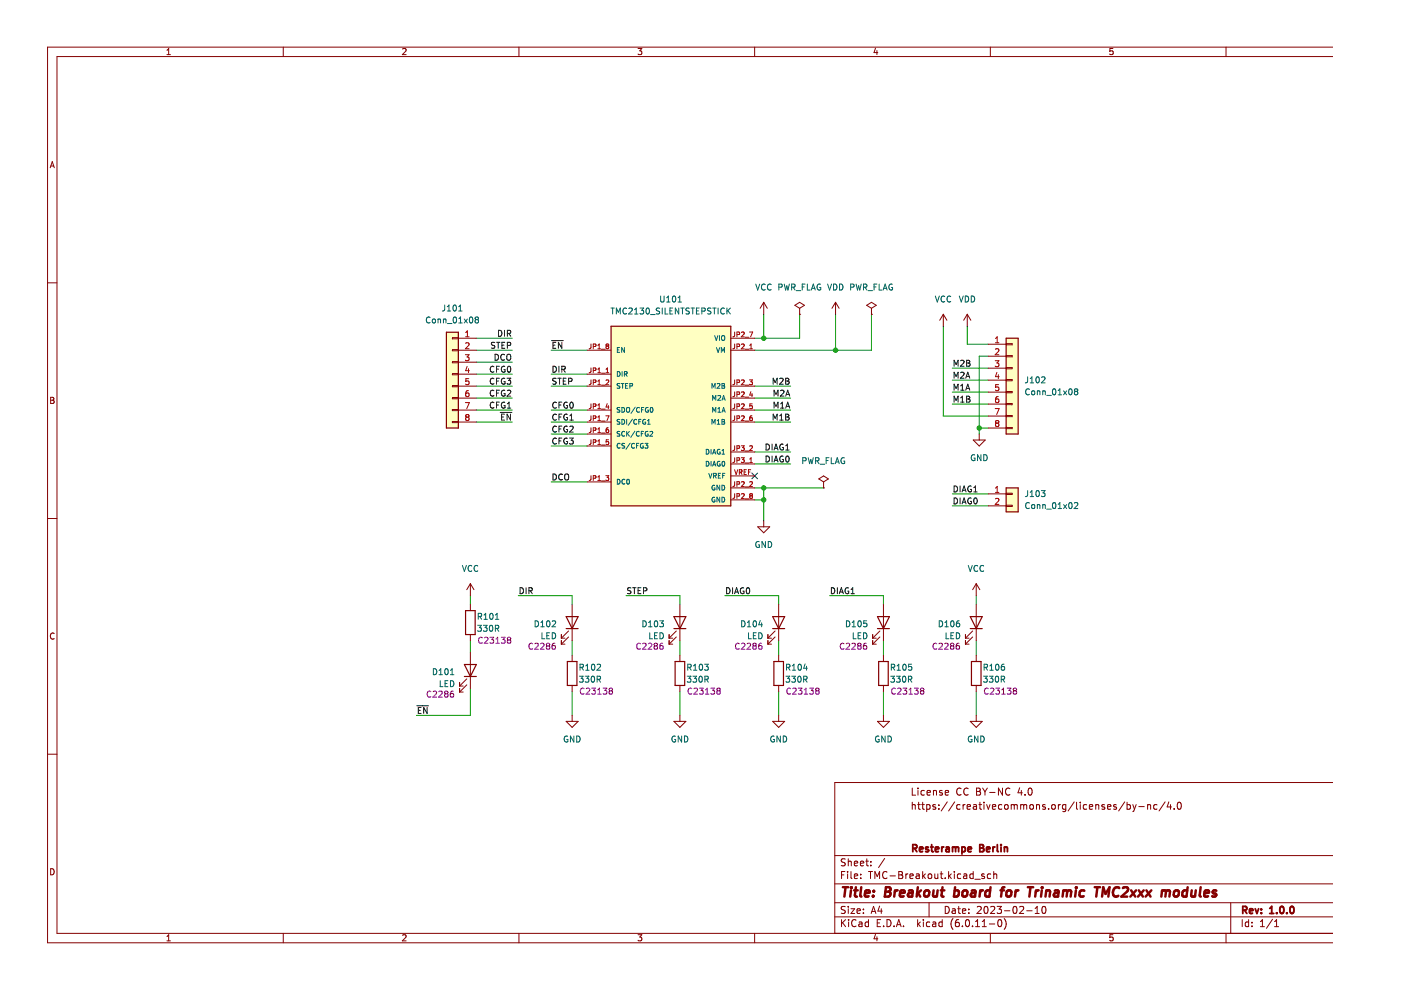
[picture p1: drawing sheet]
<svg xmlns="http://www.w3.org/2000/svg" width="297mm" height="210mm" viewBox="0 0 297 210" stroke-linecap="round" stroke-linejoin="round" font-family="sans-serif">
<path d="M.1 0h297v209.9h-297z" fill-rule="evenodd" fill="#fff" stroke="#fff" stroke-width=".21"/>
<g fill="none" stroke="#840000" stroke-width=".21">
<path d="M35.4 11.6h.7M35.4 10.7l.4-.4v1.3M60.1 10v2M85.4 10.4l.5-.1 .2 .4-.8 .9h.8M110 10v2M135.3 10.3h.8l-.5 .5 .4 .1v.6l-.2 .1-.5-.1M160 10v2M185.6 10.2l-.3 .9h.8M185.9 10.7v.9M210 10v2M236 10.3h-.7v.6l.6-.1 .1 .7-.2 .1-.5-.1M259.9 10v2"/>
<path d="M282.7 12h-270.6v185.9h270.6M282.7 10h-272.6v189.9h272.6M10.6 35.6l.5-1.3 .4 1.3M10.8 35.2h.6M10.1 60h2M95.9 71.6h1.3v.2h-1.3zM95.9 74.1h1.3v.3h-1.3zM95.9 76.7h1.3v.2h-1.3zM95.9 79.2h1.3v.3h-1.3zM97.2 79.3h3.8M97.2 74.3h3.8M97.2 71.7h3.8"/>
<path d="M97.2 76.8h3.8M124.5 79.3h5.1M124.5 74.3h5.1M154.9 74.3h5.1M154.9 71.7h5.1M161.9 64.1l-.7 1.3M161.9 64.1v2.5M161.9 64.1l.8 1.3M168.5 64.7l1-.6 1.1 .6-1.1 .7zM169.5 66.6h.1M169.5 65.4v1.2M177.2 64.1l-.8 1.3"/>
<path d="M177.2 64.1v2.5M177.2 64.1l.7 1.3M183.8 64.7l1-.6 1 .6-1 .7zM184.8 66.6h.1M184.8 65.4v1.2M200 66.6l-.8 1.3M200 66.6v2.6M200 66.6l.8 1.3M205.1 66.6v2.6M205.1 66.6l-.8 1.3M205.1 66.6l.7 1.3M209.5 73h3.8"/>
<path d="M209.5 75.5h3.8M209.5 78.1h3.8M213.3 72.9h1.3v.2h-1.3zM213.3 75.4h1.3v.2h-1.3zM213.3 77.9h1.3v.3h-1.3zM10.7 84.2h.5l.2 .3-.2 .4 .2 .1 .1 .3-.3 .2h-.5zM10.7 84.9h.5M95.9 81.7h1.3v.3h-1.3zM95.9 84.3h1.3v.2h-1.3zM95.9 86.8h1.3v.3h-1.3zM95.9 89.4h1.3v.2h-1.3zM97.2 81.9h3.8"/>
<path d="M97.2 86.9h3.8M97.2 89.5h3.8M97.2 84.4h3.8M124.5 81.9h5.1M124.5 86.9h5.1M124.5 94.6h5.1M124.5 92h5.1M124.5 89.5h5.1M154.9 81.9h5.1M154.9 86.9h5.1M154.9 89.5h5.1M154.9 84.4h5.1"/>
<path d="M154.9 98.4h5.1M154.9 95.8h5.1M206.3 93.3h2.6l-1.3 1.3zM207.6 92v1.3M209.5 80.6h3.8M209.5 83.1h3.8M209.5 85.7h3.8M209.5 88.2h3.8M209.5 90.8h3.8M213.3 85.5h1.3v.3h-1.3zM213.3 80.5h1.3v.2h-1.3zM213.3 83h1.3v.3h-1.3z"/>
<path d="M213.3 88.1h1.3v.2h-1.3zM213.3 90.6h1.3v.3h-1.3zM10.1 109.9h2M124.5 102.2h5.1M154.9 103.4h5.1M154.9 106h5.1M154.9 100.9h5.1M160.7 111.7h2.5l-1.3 1.3zM161.9 110.4v1.3M173.6 101.5l1-.6 1 .6-1 .7zM174.6 103.4h.1M174.6 102.2v1.2"/>
<path d="M209.5 104.7h3.8M209.5 107.3h3.8M213.3 104.6h1.3v.2h-1.3zM213.3 107.1h1.3v.3h-1.3zM11.5 134.3a.58 .58 0 0 0-.8 .6 .58 .58 0 0 0 .8 .5M99.7 123.8v2.5M99.7 128.2v1.3M99.7 134.5v1.3M99.7 138.4v7.6M99.7 123.8l-.7 1.2M99.7 123.8l.8 1.2M119 136.6h.8"/>
<path d="M119 135.3h.8M119 134.5v.8M119 135.8v.8M120.5 135.1l-1.5 1.5M120.5 133.8l-1.5 1.5M121.3 128.2v7.6M121.3 139v1.3M141.9 136.6h.7M141.9 135.3h.7M141.9 134.5v.8M141.9 135.8v.8M143.4 135.1l-1.5 1.5"/>
<path d="M143.4 133.8l-1.5 1.5M144.2 128.2v7.6M144.2 139v1.3M162.8 134.5v.8M162.8 135.8v.8M162.8 136.6h.8M162.8 135.3h.8M164.3 135.1l-1.5 1.5M164.3 133.8l-1.5 1.5M165.1 128.2v7.6M165.1 139v1.3M185 136.6h.8"/>
<path d="M185 135.3h.8M185 134.5v.8M185 135.8v.8M186.5 135.1l-1.5 1.5M186.5 133.8l-1.5 1.5M187.3 128.2v7.6M187.3 139v1.3M204.7 134.5v.8M204.7 135.8v.8M204.7 136.6h.8M204.7 135.3h.8M206.2 135.1l-1.5 1.5"/>
<path d="M206.2 133.8l-1.5 1.5M207 123.8v2.5M207 128.2v7.6M207 139v1.3M207 123.8l-.8 1.2M207 123.8l.7 1.2M10.1 159.9h2M97.4 144.7v.8M97.4 146v.7M97.4 146.7h.8M97.4 145.5h.8M99 145.2l-1.6 1.5"/>
<path d="M99 143.9l-1.6 1.6M120 152.9h2.6l-1.3 1.3zM121.3 145.3v1.3M121.3 151.7v1.2M142.9 152.9h2.5l-1.2 1.3zM144.2 145.3v1.3M144.2 151.7v1.2M163.8 152.9h2.6l-1.3 1.3zM165.1 145.3v1.3M165.1 151.7v1.2M186 152.9h2.6l-1.3 1.3zM187.3 145.3v1.3"/>
<path d="M187.3 151.7v1.2M205.7 152.9h2.6l-1.3 1.3zM207 145.3v1.3M207 151.7v1.2M193.4 167.1v1.5h.7M193.4 170.1v1.5M193.4 170.7l.2-.1 .4 .1 .1 .9M194.6 170.6h.5M194.6 167.1v.1M194.6 167.6v1M194.8 170.1v1.3l.3 .2M195.4 170.6h.6"/>
<path d="M195.6 170.1v1.3l.4 .2M196 167.7l-.4-.1-.3 .3 .1 .6h.6M196.5 170.7l.4-.1 .3 .3-.1 .6h-.6M196.5 170.6v1.5M196.6 168.1l.7-.2-.1-.2-.4-.1-.2 .2v.7h.6M197.9 167.7l.2-.1 .4 .1 .1 .9M197.9 167.6v1M198.3 170.7l-.3-.1-.2 .2v.2l.5 .2v.3h-.5M199.1 171.4v.2M199.1 170.7v.1M199.8 167.7l-.4-.1-.2 .2 .1 .2 .5 .2v.3h-.6M200.4 168.1l.7-.2v-.2l-.5-.1-.2 .2 .1 .7h.6"/>
<path d="M200.8 170l-1.2 1.9M202.4 170l-1.3 1.9M203.6 170.7l-.5-.1-.3 .3 .2 .6h.6M203.8 167.2a.71 .71 0 0 0-1 .5 .71 .71 0 0 0 .7 .9l.3-.2M204.2 170.6v1M204.6 170.6l-.4 .3M205.1 171.1l.7-.2-.1-.2-.4-.1-.2 .2v.7h.6M205.3 167.2a.71 .71 0 0 0-1 .5 .71 .71 0 0 0 .7 .9l.3-.2M206.4 170.7h.6v.9M207 170.9l-.5 .1-.2 .2 .2 .4 .5-.1M207 167.1h.5l.3 .3-.3 .4 .3 .1 .1 .4-.3 .3h-.6zM207 167.8h.5"/>
<path d="M207.5 170.6h.6M207.8 170.1v1.3l.3 .2M208.3 167.1l.5 .8M208.6 170.1v.1M208.6 170.6v1M208.8 167.9v.7M209.2 170.6l.3 1 .4-1M209.3 167.1l-.5 .8M209.8 168h1.2M210.4 171.1l.7-.2-.1-.2-.4-.1-.2 .2 .1 .7h.5M212.4 170.7l-.4-.1-.3 .3 .1 .6h.6M212.5 167.1v1.5l-.8-1.5v1.5"/>
<path d="M213 170.7l.3-.1 .4 .1 .1 .6-.2 .2-.3 .1-.3-.2zM214.1 167.2a.71 .71 0 0 0-1 .5 .71 .71 0 0 0 .7 .9l.3-.2M214.4 170.7l.4-.1 .2 .2M214.4 170.6v1M215 170.8l.3-.2 .3 .1 .1 .9M215 170.8v.8M216.2 167l-.4 1.1h1M216.4 170.7l.4-.1 .2 .2M216.4 170.6v1M216.5 167.6v1M217 170.8v.8M217 170.8l.3-.2 .3 .1 .1 .9"/>
<path d="M217.3 168.4v.2M218.1 167.2l.2-.1a.8 .8 0 0 1 .5 .7 .8 .8 0 0 1-.5 .8l-.3-.6zM218.4 170.7l.2-.1 .4 .1 .1 .6-.1 .2-.4 .1-.2-.2zM219.8 170.7l.2-.1 .3 .1 .1 .9M219.8 170.6v1M221.6 170.7l-.3-.1-.3 .2 .1 .2 .5 .2v.3h-.6M222.3 171.4v.2M223 170.7l.3-.1 .4 .1 .1 .6-.2 .2-.3 .1-.3-.2zM224.4 170.6v1M224.8 170.6l-.4 .3M226 170.6v1.2l-.3 .3-.4-.1M226 170.7l-.5-.1-.2 .3 .1 .6h.6"/>
<path d="M227.8 170l-1.3 1.9M228.3 170.1v1.3l.2 .2M229 170.1v.1M229 170.6v1M230.4 170.7l-.4-.1-.3 .3 .1 .6h.6M231 171.1l.7-.2-.1-.2-.4-.1-.2 .2v.7h.6M232.3 170.7l.2-.1 .4 .1 .1 .9M232.3 170.6v1M234.2 170.7l-.4-.1-.2 .2 .1 .2 .5 .2v.3h-.6M234.8 171.1l.7-.2v-.2l-.5-.1-.2 .2 .1 .7h.6M236.7 170.7l-.4-.1-.2 .2 .1 .2 .5 .2v.3h-.6M238.5 170l-1.3 1.9"/>
<path d="M239 170.7l.4-.1 .3 .3-.2 .6h-.5M239 170.1v1.5M240.2 170.6l.3 1M240.5 171.6l-.3 .5M240.9 170.6l-.4 1M241.5 171h1.1M243.3 170.7l.2-.1 .4 .1 .1 .9M243.3 170.6v1M245.3 170.7l-.4-.1-.3 .3 .1 .6h.6M247 170l-1.3 1.9M247.8 170l-.3 1.1h.9M248.2 170.6v1"/>
<path d="M249 171.4v.2M249.7 170.2l.3-.1a.8 .8 0 0 1 .5 .7 .8 .8 0 0 1-.5 .8l-.4-.6zM282.7 165.9h-105.7v32M10.7 184.2a.66 .66 0 0 1 .8 .6 .66 .66 0 0 1-.8 .7zM35.4 198.6l.4-.4v1.3M35.4 199.5h.7M60.1 197.9v2M85.4 198.3l.5-.1 .2 .4-.8 .9h.8M110 197.9v2M135.3 198.2h.8l-.5 .5 .4 .1v.6l-.2 .1-.5-.1M160 197.9v2M177 194.4h105.7"/>
<path d="M177 191.4h105.7M177 187.4h105.7M177 181.4h105.7M178.4 195v1.5M178.4 185.5h.5M178.6 195.6l.7 .9M179.1 184.8h-.7v1.5M179.2 192.2h-.6l-.2 .1v.4l.7 .3 .1 .4-.3 .3-.5-.1M179.2 182.2l-.6-.1-.2 .1v.5l.7 .2 .1 .4-.3 .3-.5-.1M179.3 195l-.9 .8M179.7 184.8v.1M179.7 185.3v1"/>
<path d="M179.9 182.1v1.5M179.9 192.2v.1M179.9 192.7v1M179.9 182.7l.2-.1 .3 .1 .1 .9M179.9 195v.1M179.9 195.5v1M180.4 192.7h.8l-.8 1h.8M180.4 184.8v1.3l.2 .2M181.1 185.8l.7-.2v-.2l-.5-.1-.2 .2 .1 .7h.6M181.1 183.1l.7-.2v-.2l-.5-.1-.2 .2 .1 .7h.6M181.5 195.1a.71 .71 0 0 0-1 .5 .71 .71 0 0 0 .7 .9l.3-.2M181.7 193.2l.7-.2-.1-.3h-.4l-.2 .2 .1 .7h.5"/>
<path d="M182.1 195.5h.6l.1 1M182.4 183.1l.7-.2v-.2l-.5-.1-.2 .2 .1 .7h.6M182.5 186.1v.2M182.5 185.4v.1M182.8 195.8l-.5 .1-.2 .2 .2 .4 .5-.1M183.1 192.7v.2M183.1 193.5v.2M183.6 182.6h.5M183.8 182.1v1.3l.3 .2M184.1 195.5h-.4l-.3 .3 .2 .6h.5M184.1 195v1.5M184.1 184.8h.9"/>
<path d="M184.6 184.8v1.5M184.6 183.4v.2M184.6 182.7v.1M184.7 193.7l.5-1.5 .5 1.5M184.8 193.2h.8M185.5 186.3v-1.5l.5 1.1 .5-1.1v1.5M185.6 198.1l-.3 .9h.8M185.9 198.6v.9M186 195.7h.5M186.5 192.1l-.4 1.1h1M186.7 195h-.7v1.5h.7M186.8 192.7v1"/>
<path d="M187.3 196.3v.2M187.6 182l-1.3 1.9M188.1 195a.76 .76 0 0 1 .8 .7 .76 .76 0 0 1-.8 .8zM188.1 184.9a.71 .71 0 0 0-1 .5 .71 .71 0 0 0 .7 .9l.3-.2M188.7 185.7h1.1M189.6 196.3v.2M190.1 196.5l.5-1.5 .5 1.5M190.2 196h.7M190.6 184.8h.5l.2 .3-.2 .4 .2 .1 .1 .4-.3 .3h-.5zM190.6 185.5h.5M191.6 196.3v.2M192.1 185.3v1"/>
<path d="M192.5 185.3l-.4 .3M192.9 185.8l.7-.2v-.2l-.5-.1-.2 .2 .1 .7h.6M194.3 185.4h.5l.1 .9M194.6 195v1.5M194.7 195.9l.4 .6M194.9 185.6l-.5 .1-.2 .2 .2 .4 .5-.1M195.1 195.5l-.5 .5M195.6 184.8v1.5M195.8 195v.1M195.8 195.5v1M195.8 185.7l.4 .6M196.2 185.3l-.6 .6"/>
<path d="M196.8 185.4l.3-.1 .4 .1 .1 .6-.2 .2-.3 .1-.3-.2zM197 191.4v3M197.1 195.5h-.4l-.3 .3 .2 .6h.5M197.8 195.5h.5l.1 1M198.2 185.3l.1 .9 .3 .1 .2-.2M198.4 195.8l-.5 .1-.2 .2 .2 .4 .5-.1M198.8 185.3v1M199.3 185.3h.6M199.6 184.8v1.3l.3 .2M199.8 195.5h-.5l-.2 .3 .1 .6h.6M199.8 195v1.5M200.4 186.1v.2"/>
<path d="M200.4 192.2a.76 .76 0 0 1 .9 .7 .76 .76 0 0 1-.9 .8zM201.1 184.8v1.5M201.3 185.7l.4 .6M201.7 185.3l-.6 .6M201.9 192.7h.6l.1 1M202.1 194.8a1.72 1.72 0 0 0 0 2.2M202.3 184.8v.1M202.3 185.3v1M202.6 193l-.5 .1-.3 .2 .3 .4 .5-.1M203.1 192.7h.5M203.3 192.2v1.3l.3 .2M203.3 195h-.5a1.01 1.01 0 0 0 0 1.5l.5-.2 .1-.5-.3-.3-.4 .1-.1 .2"/>
<path d="M203.7 185.4l-.4-.1-.3 .3 .1 .6h.6M204.1 193.2l.7-.2-.1-.3h-.4l-.2 .2v.7h.6M204.1 196.3v.2M204.3 185.4h.6l.1 .9M204.8 195.1l.3-.1a.8 .8 0 0 1 .5 .7 .8 .8 0 0 1-.5 .8l-.4-.6zM205 185.6l-.5 .1-.2 .2 .2 .4 .5-.1M205.4 193.5v.2M205.4 192.7v.2M206.2 196.3v.2M206.3 185.4l-.4-.1-.3 .3 .2 .6h.5M206.3 184.8v1.5M206.7 186.4h1.1"/>
<path d="M206.8 196.5h.9M206.8 195.4l.5-.4v1.5M207.2 192.3l.6-.1 .2 .4-.9 1.1h.9M208.3 196.5h.8M208.3 195.4l.4-.4v1.5M208.7 185.4l-.4-.1-.2 .2 .1 .2 .5 .2v.3h-.6M208.8 192.3l.2-.1a.8 .8 0 0 1 .5 .7 .8 .8 0 0 1-.5 .8l-.4-.6zM209.8 195.9h1.1M210 197.9v2M210 192.3l.6-.1 .3 .4-.9 1.1h.9M210 185.4l-.4-.1-.3 .3 .2 .6h.5M210.7 185.4l.2-.1 .4 .1v.9"/>
<path d="M210.7 184.8v1.5M211.4 192.2h.9l-.5 .5 .5 .2v.6l-.3 .2-.6-.2M211.7 195.1l.2-.1a.8 .8 0 0 1 .5 .7 .8 .8 0 0 1-.5 .8l-.4-.6zM212.9 194.8a1.72 1.72 0 0 1 0 2.2M213 193.1h1.1M214.9 192.3l.2-.1a.8 .8 0 0 1 .5 .7 .8 .8 0 0 1-.5 .8l-.3-.6zM216.2 192.3l.6-.1 .2 .4-.9 1.1h.9M217.7 193.1h1.1M219.5 193.7h.8M219.5 192.6l.4-.4v1.5M221 192.3l.3-.1a.8 .8 0 0 1 .5 .7 .8 .8 0 0 1-.5 .8l-.4-.6zM236 198.2h-.7v.6l.6-.1 .1 .7-.2 .1-.5-.1"/>
<path d="M259.9 197.9v2M260.9 191.4v6.5M263.4 195v1.5M264.7 195.5h-.4l-.3 .3 .2 .6h.5M264.7 195v1.5M265.4 196.3v.2M265.4 195.5v.2M267.2 196.5h.9M267.2 195.4l.5-.4v1.5M269.8 194.9l-1.3 1.9M270.2 196.5h.9M270.2 195.4l.5-.4v1.5"/>
</g>
<g fill="none" stroke="#840000" stroke-width=".39">
<path d="M193.5 179.9l.7-.1 .2-.2-.1-.4-.8-.1v1.5M193.9 179.9l.5 .7M196.8 179.7l-.3-.1-.3 .2 .1 .2 .5 .2v.3h-.6M197.3 179.6h.6M197.5 179.1v1.3l.4 .2M199.7 179.6v1M200.1 179.6l-.4 .3M200.6 179.7h.6v.9M201.2 179.9l-.5 .1-.2 .2 .2 .4 .5-.1M202 179.7l.4-.1 .2 .2M202 179.6v1M202.6 179.8l.2-.2 .4 .1v.9"/>
<path d="M202.6 179.8v.8M204 179.7l.4-.1 .3 .3-.2 .6h-.5M204 179.6v1.5M207.7 179.1h.5l.3 .3-.3 .4 .3 .1 .1 .4-.3 .3h-.6zM207.7 179.8h.5M210.5 179.6v1M211 179.6l-.5 .3M211.5 179.1v1.3l.2 .2M212.2 179.1v.1M212.2 179.6v1M213 179.7l.2-.1 .3 .1 .1 .9M213 179.6v1"/>
<path d="M195 180.1l.7-.2-.1-.2-.4-.1-.2 .2v.7h.6M198.3 180.1l.7-.2v-.2l-.5-.1-.2 .2 .1 .7h.6M205.2 180.1l.8-.2-.1-.2-.4-.1-.3 .2 .1 .7h.6M209.2 180.1l.7-.2-.1-.2-.4-.1-.2 .2v.7h.6M263.5 193l.7-.1 .2-.2-.1-.4-.8-.1v1.5M263.9 193l.5 .7M264.9 193.2l.7-.2v-.3h-.5l-.2 .2 .1 .7h.6M266.1 192.7l.4 1 .3-1M267.4 193.5v.2M267.4 192.7v.2M269.2 193.7h.9M269.2 192.6l.4-.4v1.5"/>
<path d="M270.7 193.5v.2M271.5 192.3l.2-.1a.8 .8 0 0 1 .5 .7 .8 .8 0 0 1-.5 .8l-.4-.6zM272.8 193.5v.2M273.6 192.3l.2-.1a.8 .8 0 0 1 .6 .7 .8 .8 0 0 1-.6 .8l-.3-.6z"/>
</g>
<g fill="none" stroke="#840000" stroke-width=".52">
<path d="M178.7 188.1h1.1M179.3 188.1l-.3 2M180.4 188.8l-.1 1.3M180.5 188.1v.2M181.1 188.8h.8M181.5 188.1l-.3 1.7 .1 .2 .4 .1M182.6 188.1l-.2 1.7 .2 .3M183.4 189.4l1-.2-.1-.3-.5-.1-.4 .3v.9h.8M185.1 189.9v.2M185.3 188.9l-.1 .2M187.7 189.1h.7M187.8 188.1h.7l.3 .2v.4l-.4 .4 .3 .1a.58 .58 0 0 1-.3 .9h-.8z"/>
<path d="M189.8 188.8l-.2 1.3M190.3 188.8l-.4 .1-.2 .3M190.8 189.4l1-.2-.1-.3-.5-.1-.3 .3-.1 .9h.8M192.7 188.9h.8l-.1 1.2M193.5 189.2l-.7 .1a.4 .4 0 0 0-.3 .4 .4 .4 0 0 0 .2 .4l.7-.1M194.6 188.1l-.3 2M194.6 189.3l.5 .8M195.3 188.8l-.9 .7M196.1 189l.1-.1a.5 .5 0 0 1 .8 .3v.5l-.3 .3a.5 .5 0 0 1-.8-.3zM197.9 188.8v1.2l.4 .1 .4-.2M198.8 188.8l-.2 1.3M199.5 188.8h.7"/>
<path d="M199.8 188.1l-.2 1.7 .1 .2 .4 .1M202.4 188.9h.8l.1 .3-.1 .5a.66 .66 0 0 1-.9 .3M202.5 188.1l-.3 2M204.2 189l.1-.1a.5 .5 0 0 1 .8 .3v.5l-.3 .3a.5 .5 0 0 1-.8-.3zM206 188.9h.8l-.1 1.2M206.8 189.2l-.6 .1a.4 .4 0 0 0-.4 .4 .4 .4 0 0 0 .3 .4l.6-.1M207.8 188.8l-.1 1.3M208.4 188.8l-.4 .1-.2 .3M209.9 188.9a.66 .66 0 0 0-1 .3v.5l.1 .3h.8M210 188.1l-.2 2M212.1 188.8h.8M213 188.1l-.4 .1-.1 .2-.3 1.7"/>
<path d="M213.5 189l.1-.1a.5 .5 0 0 1 .9 .3l-.1 .5-.2 .3a.5 .5 0 0 1-.9-.3zM215.4 188.8l-.2 1.3M215.9 188.8l-.4 .1-.2 .3M217.9 188.1h1.2M218.5 188.1l-.3 2M219.6 188.8l-.1 1.3M220.2 188.8l-.4 .1-.2 .3M220.9 188.8l-.2 1.3M221 188.1l-.1 .2M221.8 189l.3-.2 .5 .1-.1 1.2M221.8 188.8l-.1 1.3M223.6 188.9h.8l-.1 1.2"/>
<path d="M224.4 189.2l-.6 .1a.4 .4 0 0 0-.4 .4 .4 .4 0 0 0 .3 .4l.6-.1M225.4 189l.6-.2 .3 .3M225.4 188.8l-.1 1.3M226.3 189.1a.5 .5 0 0 1 .8-.2l-.1 1.2M226.3 189.1l-.2 1M228.1 188.8l-.2 1.3M228.2 188.1v.2M229.9 188.9a.66 .66 0 0 0-1 .3v.5l.1 .3h.8M232.1 188.1h1.1M232.7 188.1l-.3 2M233.7 190.1l.2-2 .5 1.4 .8-1.4-.2 2M237.3 188.3a.88 .88 0 0 0-1 0 .88 .88 0 0 0-.3 .9 .69 .69 0 0 0 .3 .8 .69 .69 0 0 0 .8-.1"/>
<path d="M238.1 188.3l.3-.2h.5l.2 .2 .1 .4-.2 .3-1.2 1.1h1.2M239.8 188.8l.9 1.3M240.9 188.8l-1.2 1.3M241.4 188.8l.9 1.3M242.5 188.8l-1.2 1.3M243.1 188.8l.8 1.3M244.1 188.8l-1.2 1.3M246.4 189l.6-.2 .2 .3M246.4 188.8l-.2 1.3M247.2 189.1a.5 .5 0 0 1 .8-.2l-.1 1.2M247.2 189.1l-.1 1M249 189l.1-.1a.5 .5 0 0 1 .9 .3l-.1 .5-.2 .3a.5 .5 0 0 1-.9-.3z"/>
<path d="M251.7 188.9a.66 .66 0 0 0-1 .3l-.1 .5 .2 .3h.8M251.8 188.1l-.2 2M252.7 188.8l-.1 1.2 .5 .1 .3-.2M253.5 188.8l-.1 1.3M254.6 188.1l-.3 1.7 .3 .3M255.3 189.4l1-.2v-.3l-.6-.1-.3 .3v.9h.7M257.9 188.9a.49 .49 0 0 0-.8 .3l.1 .1 .4 .1 .3 .3-.3 .4-.6-.1"/>
</g>
<g fill="#ffffc2" stroke="#ffffc2" stroke-width=".25">
<path d="M213.3 103.4h2.6v5.1h-2.6z" fill-rule="evenodd"/>
<path d="M213.3 71.7h2.6v20.3h-2.6z" fill-rule="evenodd"/>
<path d="M129.6 69.2h25.3v38.1h-25.3z" fill-rule="evenodd"/>
<path d="M94.6 70.4h2.6v20.4h-2.6z" fill-rule="evenodd"/>
</g>
<path d="M159.4 100.3l1.2 1.2M160.6 100.3l-1.2 1.2" fill="none" stroke="#000084" stroke-width=".21"/>
<g fill="none" stroke="#009600" stroke-width=".21">
<path d="M101 71.7h7.6M101 74.3h7.6M101 76.8h7.6M101 79.3h7.6M116.9 74.3h7.6M116.9 79.3h7.6M161.9 66.6v5.1M169.5 66.6v5.1h-9.5M177.2 66.6v7.7M184.8 66.6v7.7h-24.8M200 69.2v19h9.5M201.9 78.1h7.6"/>
<path d="M205.1 69.2v3.8h4.4M209.5 75.5h-1.9v16.5M101 81.9h7.6M101 84.4h7.6M101 86.9h7.6M101 89.5h7.6M116.9 81.9h7.6M116.9 86.9h7.6M116.9 89.5h7.6M116.9 94.6h7.6M116.9 92h7.6M160 81.9h7.6"/>
<path d="M160 84.4h7.6M160 86.9h7.6M160 89.5h7.6M160 95.8h7.6M160 98.4h7.6M201.9 85.7h7.6M201.9 80.6h7.6M201.9 83.1h7.6M207.6 90.8h1.9M116.9 102.2h7.6M160 106h1.9M160 103.4h14.6"/>
<path d="M161.9 103.4v7M201.9 104.7h7.6M201.9 107.3h7.6M99.7 126.3v1.9M99.7 135.8v2.6M109.9 126.3h11.4v1.9M121.3 135.8v3.2M132.7 126.3h11.5v1.9M144.2 135.8v3.2M153.7 126.3h11.4v1.9M165.1 135.8v3.2M175.9 126.3h11.4v1.9"/>
<path d="M187.3 135.8v3.2M207 126.3v1.9M207 135.8v3.2M99.7 146v5.7h-11.4M121.3 146.6v5.1M144.2 146.6v5.1M165.1 146.6v5.1M187.3 146.6v5.1M207 146.6v5.1"/>
</g>
<g fill="none" stroke="#0f0f0f" stroke-width=".21">
<path d="M104.7 77.8a.56 .56 0 0 0-.8 .5 .56 .56 0 0 0 .8 .5M104.9 72.6l-.7 .1v.4l.6 .2 .1 .3-.2 .2h-.5M105 75.1a.64 .64 0 0 1 .7 .6 .64 .64 0 0 1-.7 .7zM105.3 72.6h.7M105.3 78.3h.4M105.6 72.6v1.2M105.7 70a.64 .64 0 0 1 .7 .7 .64 .64 0 0 1-.7 .6zM105.9 77.7h-.6v1.2M106.4 73.2h.4M107 75.2a.56 .56 0 0 0-.8 .5 .56 .56 0 0 0 .8 .6M107 70v1.3M107 77.7a.58 .58 0 0 0-.7 .6 .58 .58 0 0 0 .8 .5v-.4h-.3"/>
<path d="M107 72.6h-.6v1.2h.6M107.5 75.3l.2-.2a.43 .43 0 0 1 .6 .4v.5a.42 .42 0 0 1-.4 .4 .42 .42 0 0 1-.5-.4zM107.6 70.7l.6-.1v-.4l-.6-.2v1.3M107.6 73.2h.6v-.5l-.6-.1v1.2M107.7 77.8l.2-.1a.68 .68 0 0 1 .4 .6 .68 .68 0 0 1-.4 .6l-.3-.5zM107.9 70.7l.4 .6M116.9 72.2h2.5M117.2 77.7a.64 .64 0 0 1 .8 .6 .64 .64 0 0 1-.8 .6zM117.2 73.2h.5M117.8 72.6h-.6v1.2h.6M118.5 77.7v1.2M119.1 78.3h.6l.1-.5-.7-.1v1.2"/>
<path d="M119.1 72.6v1.2l-.7-1.2v1.2M119.4 78.3l.4 .6M202.3 77.7v-1.3l.4 .9 .4-.9v1.3M203.7 79l.5-.1 .2 .4-.8 .9h.8M203.7 76.5l.5-.1 .2 .3-.8 1h.8M204.9 79.8h.6M204.9 76.4h.5l.2 .2-.2 .4 .2 .1 .1 .3-.3 .3h-.5zM204.9 77h.5M104.7 80.3a.56 .56 0 0 0-.8 .5 .56 .56 0 0 0 .8 .5M104.7 85.4a.56 .56 0 0 0-.8 .5 .56 .56 0 0 0 .8 .5M104.7 82.8a.56 .56 0 0 0-.8 .6 .56 .56 0 0 0 .8 .5M105.3 80.8h.4"/>
<path d="M105.3 83.3h.4M105.3 85.9h.4M105.9 80.2h-.6v1.3M105.9 82.7h-.6v1.3M105.9 85.3h-.6v1.2M106.1 87.4h2.4M106.4 88.4h.4M107 87.8h-.6v1.3h.6M107 80.3a.58 .58 0 0 0-.7 .5 .58 .58 0 0 0 .8 .5v-.4h-.3M107 85.3a.58 .58 0 0 0-.7 .6 .58 .58 0 0 0 .8 .5v-.4h-.3M107 82.8a.58 .58 0 0 0-.7 .6 .58 .58 0 0 0 .8 .5v-.4h-.3M107.5 80.2h.8l-.4 .5 .3 .1v.5l-.2 .2-.5-.2"/>
<path d="M107.6 86.5h.7M107.6 82.8l.4-.1 .3 .4-.8 .9h.8M107.6 85.6l.3-.3v1.2M108.2 87.8v1.3l-.7-1.3v1.3M117.9 80.3h-.7v.4l.6 .2 .1 .3-.2 .3-.5-.1M118 85.4a.56 .56 0 0 0-.8 .5 .56 .56 0 0 0 .8 .5M118 93a.56 .56 0 0 0-.8 .5 .56 .56 0 0 0 .8 .5M118 87.9a.56 .56 0 0 0-.8 .5 .56 .56 0 0 0 .8 .6M118 90.5a.56 .56 0 0 0-.8 .5 .56 .56 0 0 0 .8 .5M118.3 80.2h.7M118.5 88.4h.4M118.5 85.9h.4"/>
<path d="M118.5 90.9h.4M118.5 93.5h.4M118.6 80.2v1.3M119.1 85.3h-.6v1.2M119.1 87.8h-.6v1.3M119.1 90.3h-.6v1.3M119.1 92.9h-.6v1.3M119.4 80.8h.4M120 80.2h-.6v1.3h.6M120.3 85.3a.58 .58 0 0 0-.8 .6 .58 .58 0 0 0 .8 .5v-.4h-.2M120.3 92.9a.58 .58 0 0 0-.8 .6 .58 .58 0 0 0 .8 .5v-.4h-.2M120.3 87.9a.58 .58 0 0 0-.8 .6 .58 .58 0 0 0 .8 .5v-.5h-.2"/>
<path d="M120.3 90.4a.58 .58 0 0 0-.8 .6 .58 .58 0 0 0 .8 .5v-.4h-.2M120.6 80.9l.6-.1v-.5l-.6-.1v1.3M120.7 92.9h.8l-.4 .5 .4 .1v.5l-.2 .2-.6-.2M120.8 89.1h.7M120.8 90.5l.5-.2 .2 .4-.8 .9h.8M120.8 88.2l.4-.4v1.3M120.9 85.4l.2-.1a.68 .68 0 0 1 .5 .6 .68 .68 0 0 1-.5 .6l-.3-.4zM162.4 94.2a.64 .64 0 0 1 .7 .6 .64 .64 0 0 1-.7 .6zM162.4 96.7a.64 .64 0 0 1 .7 .6 .64 .64 0 0 1-.7 .7zM163.7 94.2v1.2M163.7 96.7v1.3M163.9 81.5v-1.3l.5 .9 .4-.9v1.3"/>
<path d="M163.9 89.1v-1.3l.5 .9 .4-.9v1.3M164.1 84v-1.3l.4 .9 .5-.9v1.3M164.1 86.5v-1.2l.4 .9 .5-.9v1.2M164.1 95.4l.4-1.2 .5 1.2M164.1 98l.4-1.3 .5 1.3M164.2 95.1h.6M164.2 97.6h.6M165.3 80.3l.5-.1 .2 .4-.7 .9h.7M165.3 89.1h.7M165.3 88.2l.4-.4v1.3M165.5 86.5h.7M165.5 85.6l.4-.3v1.2"/>
<path d="M165.5 82.8l.5-.1 .2 .4-.8 .9h.8M166 94.2a.58 .58 0 0 0-.7 .6 .58 .58 0 0 0 .8 .5v-.4h-.2M166 96.8a.58 .58 0 0 0-.7 .5 .58 .58 0 0 0 .8 .5v-.4h-.2M166.6 80.2h.4l.3 .2-.3 .4 .3 .1v.3l-.2 .3h-.5zM166.6 87.8h.4l.3 .2-.3 .4 .3 .1v.3l-.2 .3h-.5zM166.6 80.8h.4M166.6 86.5l.4-1.2 .4 1.2M166.6 84l.4-1.3 .4 1.3M166.6 95.4h.7M166.6 94.5l.3-.3v1.2M166.6 88.4h.4M166.7 96.8l.2-.1a.68 .68 0 0 1 .4 .6 .68 .68 0 0 1-.4 .7l-.3-.5z"/>
<path d="M166.7 86.2h.6M166.7 83.6h.6M202.3 80.2v-1.3l.4 .9 .4-.9v1.3M202.3 82.7v-1.2l.4 .9 .4-.9v1.2M202.3 85.3v-1.3l.4 .9 .4-.9v1.3M203.7 82.7h.7M203.7 81.8l.3-.3v1.2M203.7 84.4l.3-.4v1.3M203.7 85.3h.7M204.8 82.7l.4-1.2 .4 1.2M204.8 80.2l.4-1.3 .4 1.3M204.9 82.4h.6"/>
<path d="M204.9 84h.5l.2 .2-.2 .4 .2 .1 .1 .3-.3 .3h-.5zM204.9 84.6h.5M117.2 100.5a.64 .64 0 0 1 .8 .6 .64 .64 0 0 1-.8 .7zM119.2 100.6a.56 .56 0 0 0-.8 .5 .56 .56 0 0 0 .8 .5M119.8 100.7l.2-.2a.43 .43 0 0 1 .6 .4v.4a.42 .42 0 0 1-.5 .5 .42 .42 0 0 1-.4-.5zM202.3 103a.64 .64 0 0 1 .7 .7 .64 .64 0 0 1-.7 .6zM202.3 105.6a.64 .64 0 0 1 .7 .6 .64 .64 0 0 1-.7 .6zM203.6 103v1.3M203.6 105.6v1.2M204 104.3l.4-1.3 .4 1.3M204 106.8l.4-1.2 .4 1.2M204.1 103.9h.6"/>
<path d="M204.1 106.5h.6M205.9 103.1a.58 .58 0 0 0-.7 .6 .58 .58 0 0 0 .8 .5v-.4h-.3M205.9 105.6a.58 .58 0 0 0-.7 .6 .58 .58 0 0 0 .8 .5v-.4h-.3M206.5 104.3h.7M206.5 103.4l.3-.4v1.3M206.6 105.7l.2-.1a.68 .68 0 0 1 .4 .6 .68 .68 0 0 1-.4 .6l-.3-.4zM110.3 124.6a.64 .64 0 0 1 .7 .6 .64 .64 0 0 1-.7 .7zM111.5 124.6v1.3M112.1 125.3l.6-.1 .1-.5-.7-.1v1.3M112.4 125.3l.5 .6M133.8 124.7h-.7v.4l.6 .2 .1 .3-.3 .3-.5-.1M134.1 124.6h.8"/>
<path d="M134.5 124.6v1.3M135.3 125.2h.4M135.9 124.6h-.6v1.3h.6M136.4 125.3l.6-.1 .1-.5-.7-.1v1.3M154.1 124.6a.64 .64 0 0 1 .7 .6 .64 .64 0 0 1-.7 .7zM155.3 124.6v1.3M155.7 125.9l.5-1.3 .4 1.3M155.9 125.5h.6M157.7 124.7a.58 .58 0 0 0-.8 .6 .58 .58 0 0 0 .8 .5v-.5h-.2M158.3 124.7l.2-.1a.68 .68 0 0 1 .5 .6 .68 .68 0 0 1-.5 .7l-.3-.5zM176.3 124.6a.64 .64 0 0 1 .7 .6 .64 .64 0 0 1-.7 .7zM177.5 124.6v1.3"/>
<path d="M178 125.9l.4-1.3 .4 1.3M178.1 125.5h.6M179.9 124.7a.58 .58 0 0 0-.7 .6 .58 .58 0 0 0 .8 .5v-.5h-.3M180.4 125.9h.8M180.4 125l.4-.4v1.3M88.4 149.6h2.5M88.7 150.6h.4M89.3 150h-.6v1.3h.6M90.6 150v1.3l-.8-1.3v1.3"/>
</g>
<g fill="none" stroke="#006464" stroke-width=".21">
<path d="M91.2 67.3a.56 .56 0 0 0-.8 .5 .56 .56 0 0 0 .8 .6M91.8 67.7l.3-.1 .2 .3v.3l-.2 .3-.4-.3zM92.9 67.8l.5-.1v.8M92.9 67.6v.9M94 67.8l.5-.1 .1 .8M94 67.6v.9M94.3 64.7l-.1 1.1-.4 .1M94.8 65.9h.8M94.8 65l.4-.3v1.2M94.9 68.6h.9M96.2 64.8l.1-.1a.68 .68 0 0 1 .5 .6 .68 .68 0 0 1-.5 .6l-.3-.4zM96.2 67.3l.2-.1a.68 .68 0 0 1 .4 .6 .68 .68 0 0 1-.4 .7l-.3-.5z"/>
<path d="M97.2 65.9h.8M97.2 65l.4-.3v1.2M97.3 67.6l.3-.4v1.3M97.3 68.5h.7M98.4 67.6l.7 .9M99.1 67.6l-.7 .9M99.6 67.3l.2-.1a.68 .68 0 0 1 .5 .6 .68 .68 0 0 1-.5 .7l-.3-.5zM101 67.8l-.3-.3 .3-.3h.2l.2 .3-.2 .3M101 67.8l-.3 .2v.2l.3 .3 .3-.1 .1-.2v-.3l-.2-.1M101 67.8h.2M129.5 65.3h.7M129.9 65.3v1.3"/>
<path d="M130.7 66.6v-1.3l.4 .9 .4-.9v1.3M130.9 78.8a.51 .51 0 0 1 .6 .5 .51 .51 0 0 1-.6 .5zM130.9 74.2h.3M131.4 73.7h-.5v1h.5M131.9 78.8v1M132.4 79.3h.5v-.4l-.5-.1v1M132.4 73.7v1l-.6-1v1M132.6 79.3l.4 .5M132.8 65.4a.56 .56 0 0 0-.7 .5 .56 .56 0 0 0 .7 .6M133.3 65.4l.5-.1 .3 .4-.8 .9h.8M134.5 65.7l.4-.4v1.3M134.5 66.6h.8"/>
<path d="M135.7 65.3h.8l-.4 .5 .3 .1v.6l-.2 .1-.5-.1M137.1 65.4l.2-.1a.68 .68 0 0 1 .4 .6 .68 .68 0 0 1-.4 .7l-.3-.5zM137.9 66.7h1M139.9 65.4l-.5-.1-.3 .2 .2 .4 .5 .2v.4h-.7M140.1 62.8v1l.2 .2h.3l.2-.2v-1M140.4 65.3v1.3M141 65.3v1.3h.6M141.3 64h.8M141.3 63.1l.4-.3v1.2M142 65.9h.5M142.6 65.3h-.6v1.3h.6M142.7 62.9l.2-.1a.68 .68 0 0 1 .4 .6 .68 .68 0 0 1-.4 .6l-.4-.4z"/>
<path d="M143.8 64h.7M143.8 63.1l.3-.3v1.2M143.9 65.3v1.3l-.7-1.3v1.3M144.3 65.3h.8M144.7 65.3v1.3M146.1 65.4h-.6v.4l.5 .2 .1 .3-.2 .3-.5-.1M146.5 65.3h.7M146.9 65.3v1.3M147.7 65.9h.4M148.3 65.3h-.6v1.3h.6M148.8 66l.6-.1 .1-.5-.7-.1v1.3M150.7 65.4h-.6v.4l.5 .2 .1 .3-.2 .3-.5-.1"/>
<path d="M151.1 65.3h.7M151.5 65.3v1.3M151.5 71.2l.4 1 .3-1M151.9 73.7l.4 1 .3-1M152.3 65.3v1.3M152.5 71.2v1M152.9 74.7v-1l.4 .7 .3-.7v1M153 71.3l.2-.1 .4 .1 .1 .5-.2 .3-.5-.1zM153.6 65.4a.56 .56 0 0 0-.8 .5 .56 .56 0 0 0 .8 .6M154.1 65.3v1.3M154.3 65.9l.5 .7M154.8 65.3l-.7 .7"/>
<path d="M160.2 60.2l.5 1.3 .4-1.3M162.2 60.4a.56 .56 0 0 0-.8 .5 .56 .56 0 0 0 .8 .5M163.5 60.4a.56 .56 0 0 0-.8 .5 .56 .56 0 0 0 .8 .5M165.1 60.9l.6-.1 .1-.4-.7-.2v1.3M166.3 60.2l.3 1.3 .2-.9 .3 .9 .3-1.3M167.8 60.9l.6-.1 .1-.4-.7-.2v1.3M168.1 60.9l.5 .6M168.8 61.6h1M170.1 60.8h.4M170.7 60.2h-.6v1.3M171.2 60.2v1.3h.6M172 61.5l.4-1.3 .5 1.3"/>
<path d="M172.1 61.1h.6M173.9 60.3a.58 .58 0 0 0-.7 .6 .58 .58 0 0 0 .8 .5v-.4h-.2M175.5 60.2l.4 1.3 .4-1.3M176.7 60.2a.64 .64 0 0 1 .8 .7 .64 .64 0 0 1-.8 .6zM178 60.2a.64 .64 0 0 1 .7 .7 .64 .64 0 0 1-.7 .6zM180.4 60.9l.6-.1v-.4l-.6-.2v1.3M181.5 60.2l.3 1.3 .2-.9 .3 .9 .3-1.3M183.1 60.9l.6-.1v-.4l-.6-.2v1.3M183.4 60.9l.4 .6M184 61.6h1M185.3 60.8h.4M185.9 60.2h-.6v1.3"/>
<path d="M186.4 60.2v1.3h.6M187.2 61.5l.5-1.3 .4 1.3M187.4 61.1h.6M189.2 60.3a.58 .58 0 0 0-.8 .6 .58 .58 0 0 0 .8 .5v-.4h-.2M198.3 62.8l.4 1.2 .5-1.2M200.3 62.9a.56 .56 0 0 0-.8 .5 .56 .56 0 0 0 .8 .5M201.6 62.9a.56 .56 0 0 0-.8 .5 .56 .56 0 0 0 .8 .5M203.4 62.8l.4 1.2 .4-1.2M204.7 62.8a.64 .64 0 0 1 .7 .6 .64 .64 0 0 1-.7 .6zM205.9 62.8a.64 .64 0 0 1 .8 .6 .64 .64 0 0 1-.8 .6zM217.9 79.9l-.1 1.1-.4 .2M219.8 80l.1-.1a.68 .68 0 0 1 .5 .6 .68 .68 0 0 1-.5 .7 .84 .84 0 0 1-.1-1.2z"/>
<path d="M131.3 92l.1 .1M131.4 92.1l-.1 .3h-.5M131.4 81.4h-.5a.42 .42 0 0 0 .5 .5l-.1 .4h-.5M131.4 86.4l-.5 .1a.42 .42 0 0 0 .5 .5l-.1 .4h-.5M131.4 89h-.5a.42 .42 0 0 0 .5 .6l-.1 .3h-.5M131.4 91.5h-.4l-.2 .2 .1 .2 .4 .1M131.5 94.1a.45 .45 0 0 0-.7 .4 .45 .45 0 0 0 .7 .4M131.7 81.3h.6M131.9 86.4a.51 .51 0 0 1 .5 .5 .51 .51 0 0 1-.5 .5zM131.9 88.9a.51 .51 0 0 1 .5 .5 .51 .51 0 0 1-.5 .5zM132 81.3v1M132.4 94.1h-.5a.42 .42 0 0 0 .5 .5l-.1 .4h-.4"/>
<path d="M132.4 91.6a.45 .45 0 0 0-.6 .4 .45 .45 0 0 0 .6 .4M132.6 81.8h.4M132.9 86.5l.2-.1 .4 .1v.6l-.1 .3-.5-.1zM132.9 88.9v1M132.9 91.5v1M133 91.9l.5 .6M133.1 81.3h-.5v1h.5M133.5 91.5l-.6 .5M133.5 81.8h.5l.1-.4-.6-.1v1M133.6 94l-.9 1.3M134.1 88.9l-.9 1.3M134.5 94.1a.45 .45 0 0 0-.6 .4 .45 .45 0 0 0 .6 .4"/>
<path d="M134.6 91.4l-.9 1.3M134.7 86.3l-.9 1.3M135 94.5h.3M135 89a.45 .45 0 0 0-.6 .4 .45 .45 0 0 0 .6 .4M135.4 94h-.4v1M135.4 89.4h.4M135.5 91.6a.45 .45 0 0 0-.6 .4 .45 .45 0 0 0 .6 .4M135.6 86.5a.45 .45 0 0 0-.7 .4 .45 .45 0 0 0 .7 .4M135.9 88.9h-.5v1M136 92h.3M136 86.9h.4M136.4 94.1a.46 .46 0 0 0-.6 .4 .46 .46 0 0 0 .6 .4v-.3h-.2"/>
<path d="M136.4 91.5h-.4v1M136.5 86.4h-.5v1M136.7 94h.7l-.4 .4 .3 .1v.4h-.6M136.8 89a.46 .46 0 0 0-.6 .4 .46 .46 0 0 0 .7 .4v-.3h-.2M137.3 89.9h.6M137.3 89.2l.3-.3v1M137.4 91.5a.46 .46 0 0 0-.6 .5 .46 .46 0 0 0 .6 .4v-.4h-.2M137.4 86.4a.46 .46 0 0 0-.6 .5 .46 .46 0 0 0 .7 .4v-.3h-.2M137.8 91.6l.4-.1 .2 .3-.6 .7h.6M137.9 86.5l.2-.1a.49 .49 0 0 1 .4 .5 .49 .49 0 0 1-.5 .5l-.1-.4zM149.7 95.3a.51 .51 0 0 1 .6 .5 .51 .51 0 0 1-.6 .5zM149.7 97.8a.51 .51 0 0 1 .6 .5 .51 .51 0 0 1-.6 .5z"/>
<path d="M150.8 95.3v1M150.8 97.8v1M150.9 82.3v-1l.4 .7 .3-.7v1M150.9 89.9v-1l.4 .8 .3-.8v1M151.1 84.9v-1l.3 .7 .4-.7v1M151.1 87.4v-1l.3 .7 .4-.7v1M151.1 98.8l.3-1 .4 1M151.1 96.3l.3-1 .4 1M151.2 98.5h.5M151.2 96h.5M152.1 81.4l.3-.1 .2 .3-.6 .7h.6M152.1 89.9h.5"/>
<path d="M152.1 89.2l.2-.3v1M152.2 83.9h.4l.2 .2-.6 .8h.6M152.2 87.4h.6M152.2 86.7l.3-.3v1M152.6 97.9a.46 .46 0 0 0-.5 .4 .46 .46 0 0 0 .6 .4v-.3h-.2M152.6 95.3a.46 .46 0 0 0-.5 .5 .46 .46 0 0 0 .6 .4v-.3h-.2M153.1 81.3h.3l.2 .2-.2 .3 .3 .3-.2 .2h-.4zM153.1 81.8h.3M153.1 88.9h.3l.2 .2-.2 .3 .3 .4-.2 .1h-.4zM153.1 89.4h.3M153.1 84.9l.3-1 .4 1M153.1 87.4l.3-1 .4 1"/>
<path d="M153.1 96.3h.6M153.1 95.6l.3-.3v1M153.2 97.9l.1-.1a.49 .49 0 0 1 .4 .5 .49 .49 0 0 1-.5 .5l-.1-.4zM153.2 84.6h.5M153.2 87.1h.5M170.2 97.7l.6-.1 .1-.4-.7-.2v1.3M171.4 97l.3 1.3 .2-.9 .2 .9 .3-1.3M172.9 97.7l.6-.1 .1-.4-.7-.2v1.3M173.2 97.7l.4 .6M173.9 98.4h1M175.2 97.6h.4M175.8 97h-.6v1.3"/>
<path d="M176.2 97v1.3h.7M177.1 98.3l.4-1.3 .4 1.3M177.2 97.9h.6M179 97.1a.58 .58 0 0 0-.7 .6 .58 .58 0 0 0 .8 .5v-.4h-.3M206.6 96.5a.58 .58 0 0 0-.7 .6 .58 .58 0 0 0 .8 .5v-.5h-.2M208 96.4v1.3l-.7-1.3v1.3M208.6 96.4a.64 .64 0 0 1 .7 .6 .64 .64 0 0 1-.7 .7zM218.2 82.6a.56 .56 0 0 0-.8 .5 .56 .56 0 0 0 .8 .5M218.4 80.3l.4-.4v1.3M218.4 81.2h.7M218.8 82.9h.3l.3 .2v.4l-.3 .2-.4-.2zM219.9 82.9v.8"/>
<path d="M219.9 83l.5-.1 .1 .8M220.8 80l.5-.1 .3 .4-.8 .9h.8M221.1 82.9v.8M221.1 83l.5-.1v.8M221.9 83.8h1M223.3 82.6l.1-.2a.68 .68 0 0 1 .5 .7 .68 .68 0 0 1-.5 .6l-.3-.5zM224.3 82.8l.4-.4v1.3M224.3 83.7h.8M225.5 82.9l.7 .8M226.2 82.9l-.7 .8M226.7 82.6l.2-.2a.68 .68 0 0 1 .4 .7 .68 .68 0 0 1-.4 .6l-.3-.5zM228 83l-.2-.3 .2-.3h.3l.2 .3-.2 .3"/>
<path d="M228 83l-.2 .2v.3l.2 .2h.3l.2-.2v-.4l-.2-.1M228 83h.3M98 119.9l.5 1.3 .4-1.3M130.9 101.6a.51 .51 0 0 1 .6 .5 .51 .51 0 0 1-.6 .5zM132.5 101.7a.46 .46 0 0 0-.7 .4 .46 .46 0 0 0 .6 .5M132.5 102.5l-.1 .1M133 101.7l.1-.1a.49 .49 0 0 1 .4 .5 .49 .49 0 0 1-.5 .5l-.1-.4zM150.3 100.4l.3 1 .3-1M151.3 100.9l.5-.1v-.4h-.5v1M151.5 105.5a.46 .46 0 0 0-.6 .4 .46 .46 0 0 0 .7 .4v-.3h-.2M151.5 102.9a.46 .46 0 0 0-.6 .5 .46 .46 0 0 0 .7 .4v-.3h-.2M151.5 100.9l.4 .5"/>
<path d="M152.3 100.8h.3M152.6 102.9v1l-.6-1v1M152.6 105.4v1l-.6-1v1M152.8 100.4h-.5v1h.5M153.1 102.9a.51 .51 0 0 1 .6 .5 .51 .51 0 0 1-.6 .5zM153.1 105.4a.51 .51 0 0 1 .6 .5 .51 .51 0 0 1-.6 .5zM153.2 100.8h.4M153.7 100.4h-.5v1M161 114.9a.58 .58 0 0 0-.8 .6 .58 .58 0 0 0 .8 .5v-.5h-.2M162.3 114.8v1.3l-.7-1.3v1.3M162.9 114.8a.64 .64 0 0 1 .7 .6 .64 .64 0 0 1-.7 .7zM205.3 119.9l.4 1.3 .4-1.3"/>
<path d="M217.9 104l-.1 1.1-.4 .2M218.2 106.7a.56 .56 0 0 0-.8 .5 .56 .56 0 0 0 .8 .5M218.4 105.3h.7M218.4 104.4l.4-.4v1.3M218.8 107h.3l.3 .2v.4l-.3 .2-.4-.2zM219.8 104.1l.1-.1a.68 .68 0 0 1 .5 .7 .68 .68 0 0 1-.5 .6l-.3-.5zM219.9 107.1l.5-.1 .1 .8M219.9 107v.8M220.8 104h.8l-.5 .5 .4 .1v.6l-.2 .1-.5-.1M221.1 107.1l.5-.1v.8M221.1 107v.8M221.9 107.9h1"/>
<path d="M223.3 106.7l.1-.1a.68 .68 0 0 1 .5 .6 .68 .68 0 0 1-.5 .6l-.3-.5zM224.3 107.8h.8M224.3 106.9l.4-.3v1.2M225.5 107l.7 .8M226.2 107l-.7 .8M226.7 106.7l.2-.1a.68 .68 0 0 1 .4 .6 .68 .68 0 0 1-.4 .6l-.3-.5zM227.8 106.7l.5-.1 .2 .3-.8 .9h.8M100 120a.56 .56 0 0 0-.8 .5 .56 .56 0 0 0 .8 .5M101.3 132.6h.8l-.5 .5 .4 .1v.5l-.2 .1-.5-.1M101.3 120a.56 .56 0 0 0-.8 .5 .56 .56 0 0 0 .8 .5M101.4 130.7l.6-.1 .1-.4-.7-.2v1.3M101.7 130.7l.4 .6"/>
<path d="M102.5 132.6h.8l-.4 .5 .3 .1v.5l-.2 .1-.5-.1M102.6 131.3h.7M102.6 130.4l.4-.4v1.3M103.9 132.7l.2-.1a.68 .68 0 0 1 .4 .6 .68 .68 0 0 1-.4 .6l-.3-.4zM103.9 130.2l.2-.2a.68 .68 0 0 1 .5 .7 .68 .68 0 0 1-.5 .6l-.3-.5zM105 131.3h.8M105 130.4l.4-.4v1.3M105 133.2h.6l.1-.5-.7-.1v1.2M105.3 133.2l.5 .6M113.5 131.6a.64 .64 0 0 1 .7 .7 .64 .64 0 0 1-.7 .6zM114.7 132.9h.7M114.7 132l.3-.4v1.3"/>
<path d="M114.9 134.2v1.2h.6M115.9 134.8h.5M116 131.7l.2-.1a.68 .68 0 0 1 .4 .7 .68 .68 0 0 1-.4 .6l-.3-.5zM116.5 134.2h-.6v1.2h.6M117.1 131.7l.5-.1 .2 .4-.8 .9h.8M117.1 134.2a.64 .64 0 0 1 .7 .6 .64 .64 0 0 1-.7 .6zM136.3 131.6a.64 .64 0 0 1 .7 .7 .64 .64 0 0 1-.7 .6zM137.5 132.9h.7M137.5 132l.4-.4v1.3M137.8 134.2v1.2h.6M138.8 134.8h.4M138.8 131.7l.2-.1a.68 .68 0 0 1 .5 .7 .68 .68 0 0 1-.5 .6l-.3-.5z"/>
<path d="M139.4 134.2h-.6v1.2h.6M139.9 131.6h.8l-.5 .5 .4 .1v.6l-.2 .1-.5-.1M139.9 134.2a.64 .64 0 0 1 .8 .6 .64 .64 0 0 1-.8 .6zM157.2 131.6a.64 .64 0 0 1 .8 .7 .64 .64 0 0 1-.8 .6zM158.5 132l.3-.4v1.3M158.5 132.9h.7M158.7 134.2v1.2h.6M159.7 134.8h.4M159.8 131.7l.2-.1a.68 .68 0 0 1 .4 .7 .68 .68 0 0 1-.4 .6l-.3-.5zM160.3 134.2h-.6v1.2h.6M160.9 134.2a.64 .64 0 0 1 .7 .6 .64 .64 0 0 1-.7 .6zM161.2 131.6l-.3 .9h.8"/>
<path d="M161.5 132.1v.8M179.5 131.6a.64 .64 0 0 1 .7 .7 .64 .64 0 0 1-.7 .6zM180.7 132.9h.7M180.7 132l.3-.4v1.3M180.9 134.2v1.2h.6M181.9 134.8h.5M182 131.7l.2-.1a.68 .68 0 0 1 .4 .7 .68 .68 0 0 1-.4 .6l-.3-.5zM182.5 134.2h-.6v1.2h.6M183.1 134.2a.64 .64 0 0 1 .7 .6 .64 .64 0 0 1-.7 .6zM183.8 131.6h-.7v.6h.6l.1 .6-.2 .1-.5-.1M199.1 131.6a.64 .64 0 0 1 .8 .7 .64 .64 0 0 1-.8 .6zM200.3 132.9h.8"/>
<path d="M200.3 132l.4-.4v1.3M200.6 134.2v1.2h.6M201.6 134.8h.4M201.7 131.7l.2-.1a.68 .68 0 0 1 .4 .7 .68 .68 0 0 1-.4 .6l-.3-.5zM202.2 134.2h-.6v1.2h.6M202.8 134.2a.64 .64 0 0 1 .7 .6 .64 .64 0 0 1-.7 .6zM203.4 131.6l-.4 .1-.2 .2v.8l.2 .2 .4-.1v-.6l-.4-.1-.2 .3M207.3 120a.56 .56 0 0 0-.8 .5 .56 .56 0 0 0 .8 .5M208.6 120a.56 .56 0 0 0-.8 .5 .56 .56 0 0 0 .8 .5M91.9 141.8a.64 .64 0 0 1 .7 .6 .64 .64 0 0 1-.7 .7zM93.1 143.1h.7M93.1 142.1l.4-.3v1.3"/>
<path d="M93.3 144.3v1.3h.6M94.4 144.9h.4M94.4 141.9l.2-.1a.68 .68 0 0 1 .4 .6 .68 .68 0 0 1-.4 .7l-.3-.5zM95 144.3h-.6v1.3h.6M95.5 143.1h.7M95.5 142.1l.4-.3v1.3M95.5 144.3a.64 .64 0 0 1 .7 .7 .64 .64 0 0 1-.7 .6zM120.3 156.1a.58 .58 0 0 0-.7 .6 .58 .58 0 0 0 .8 .5v-.4h-.2M121.7 156.1v1.2l-.8-1.2v1.2M122.3 156.1a.64 .64 0 0 1 .7 .6 .64 .64 0 0 1-.7 .6zM122.9 143.4h.7l-.4 .5 .4 .1v.5l-.2 .1-.5-.1M123 141.5l.6-.1v-.4l-.6-.2v1.3"/>
<path d="M123.3 141.5l.4 .6M124.1 143.4h.8l-.5 .5 .4 .1v.5l-.2 .1-.5-.1M124.2 142.1h.7M124.2 141.2l.3-.4v1.3M125.5 143.5l.1-.1a.68 .68 0 0 1 .5 .6 .68 .68 0 0 1-.5 .6l-.3-.4zM125.5 141l.2-.2a.68 .68 0 0 1 .4 .7 .68 .68 0 0 1-.4 .6l-.3-.5zM126.6 144h.6l.1-.5-.7-.1v1.2M126.6 141l.5-.2 .2 .4-.8 .9h.8M126.9 144l.4 .6M143.2 156.1a.58 .58 0 0 0-.8 .6 .58 .58 0 0 0 .8 .5v-.4h-.2M144.5 156.1v1.2l-.7-1.2v1.2M145.1 156.1a.64 .64 0 0 1 .8 .6 .64 .64 0 0 1-.8 .6z"/>
<path d="M145.7 143.4h.8l-.4 .5 .3 .1v.5l-.2 .1-.5-.1M145.8 141.5l.6-.1 .1-.4-.7-.2v1.3M146.1 141.5l.5 .6M146.9 143.4h.8l-.4 .5 .3 .1v.5l-.1 .1-.6-.1M147 142.1h.8M147 141.2l.4-.4v1.3M148.3 143.5l.2-.1a.68 .68 0 0 1 .4 .6 .68 .68 0 0 1-.4 .6l-.3-.4zM148.4 141l.1-.2a.68 .68 0 0 1 .5 .7 .68 .68 0 0 1-.5 .6l-.3-.5zM149.4 140.8h.8l-.4 .5 .3 .1v.6l-.2 .1-.5-.1M149.5 144h.6v-.5l-.6-.1v1.2M149.8 144l.4 .6M164.1 156.1a.58 .58 0 0 0-.7 .6 .58 .58 0 0 0 .8 .5v-.4h-.3"/>
<path d="M165.5 156.1v1.2l-.8-1.2v1.2M166.1 156.1a.64 .64 0 0 1 .7 .6 .64 .64 0 0 1-.7 .6zM166.6 143.4h.8l-.4 .5 .4 .1v.5l-.2 .1-.6-.1M166.8 141.5l.6-.1v-.4l-.6-.2v1.3M167.1 141.5l.4 .6M167.9 143.4h.7l-.4 .5 .4 .1v.5l-.2 .1-.5-.1M168 142.1h.7M168 141.2l.3-.4v1.3M169.2 143.5l.2-.1a.68 .68 0 0 1 .5 .6 .68 .68 0 0 1-.5 .6l-.3-.4zM169.3 141l.2-.2a.68 .68 0 0 1 .4 .7 .68 .68 0 0 1-.4 .6l-.3-.5zM170.4 144h.6l.1-.5-.7-.1v1.2M170.7 140.8l-.3 .9h.8"/>
<path d="M170.7 144l.4 .6M171 141.3v.8M186.3 156.1a.58 .58 0 0 0-.7 .6 .58 .58 0 0 0 .8 .5v-.4h-.2M187.7 156.1v1.2l-.8-1.2v1.2M188.3 156.1a.64 .64 0 0 1 .7 .6 .64 .64 0 0 1-.7 .6zM188.9 143.4h.7l-.4 .5 .4 .1v.5l-.2 .1-.5-.1M189 141.5l.6-.1v-.4l-.6-.2v1.3M189.3 141.5l.4 .6M190.1 143.4h.8l-.5 .5 .4 .1v.5l-.2 .1-.5-.1M190.2 141.2l.4-.4v1.3M190.2 142.1h.7M191.5 143.4h.1a.68 .68 0 0 1 .5 .6 .68 .68 0 0 1-.5 .6 .84 .84 0 0 1-.1-1.2z"/>
<path d="M191.5 141l.2-.2a.68 .68 0 0 1 .4 .7 .68 .68 0 0 1-.4 .6l-.3-.5zM192.6 144h.6l.1-.5-.7-.1v1.2M192.9 144l.4 .6M193.3 140.8h-.6l-.1 .6h.6l.1 .6-.2 .1-.5-.1M206 156.1a.58 .58 0 0 0-.7 .6 .58 .58 0 0 0 .8 .5v-.4h-.3M207.3 156.1v1.2l-.7-1.2v1.2M207.9 156.1a.64 .64 0 0 1 .8 .6 .64 .64 0 0 1-.8 .6zM208.5 143.4h.8l-.4 .5 .4 .1v.5l-.2 .1-.6-.1M208.7 141.5l.6-.1v-.4l-.6-.2v1.3M209 141.5l.4 .6M209.7 143.4h.8l-.4 .5 .4 .1v.5l-.2 .1-.6-.1M209.9 142.1h.7"/>
<path d="M209.9 141.2l.3-.4v1.3M211.1 143.5l.2-.1a.68 .68 0 0 1 .5 .6 .68 .68 0 0 1-.5 .6l-.3-.4zM211.2 141l.2-.2a.68 .68 0 0 1 .4 .7 .68 .68 0 0 1-.4 .6l-.3-.5zM212.3 144h.6v-.5l-.6-.1v1.2M212.6 144l.4 .6M212.9 140.8l-.4 .1-.2 .2v.8l.2 .2 .4-.1v-.6l-.4-.1-.2 .3"/>
</g>
<g fill="none" stroke="#840000" stroke-width=".25">
<path d="M94.6 70.4h2.6v20.4h-2.6zM129.6 69.2h25.3v38.1h-25.3zM213.3 71.7h2.6v20.3h-2.6zM213.3 103.4h2.6v5.1h-2.6zM98.7 129.5h2v5h-2zM120 133.3h2.6M120 130.7h2.6l-1.3 2.6zM142.9 133.3h2.5M142.9 130.7h2.5l-1.2 2.6zM163.8 133.3h2.6M163.8 130.7h2.6l-1.3 2.6zM186 133.3h2.6"/>
<path d="M186 130.7h2.6l-1.3 2.6zM205.7 133.3h2.6M205.7 130.7h2.6l-1.3 2.6zM98.5 143.4h2.5M98.5 140.9h2.5l-1.3 2.5zM120.3 140.3h2v5h-2zM143.1 140.3h2.1v5h-2.1zM164.1 140.3h2v5h-2zM186.3 140.3h2v5h-2zM206 140.3h2v5h-2z"/>
</g>
<g fill="none" stroke="#a90000" stroke-width=".21">
<path d="M98.7 75.2h.8l-.5 .5 .4 .1v.6l-.2 .1-.5-.1M98.7 72.8l.5-.1 .3 .3-.8 .9h.8M98.7 71.4h.8M98.7 70.5l.4-.4v1.3M99 77.7l-.3 .9h.8M99.3 78.2v.8M125.3 72.9v.9l-.4 .2M125.3 78v.9l-.4 .1M125.8 73.5l.5-.1v-.4l-.5-.1v1.1M125.8 78.5h.5v-.4l-.5-.1v1M126.8 74h.5M126.8 79h.5"/>
<path d="M126.8 73.2l.2-.3v1.1M126.8 78.3l.2-.3v1M127.5 79.1h.8M127.5 74h.8M128.5 79h.6M128.5 78.3l.3-.3v1M128.7 73.4l-.2 .2 .2 .4 .4-.2-.2-.4M128.7 73.4l-.2-.2 .2-.3 .4 .2-.2 .3M128.7 73.4h.2M155.8 72.9l-.1 .9-.3 .2M155.8 70.4l-.1 .9-.3 .1M156.2 70.9h.5l.1-.4-.6-.1v1"/>
<path d="M156.2 73.5l.5-.1 .1-.4-.6-.1v1.1M157.2 73l.4-.1 .2 .3-.6 .8h.6M157.2 70.5l.4-.1 .2 .3-.6 .7h.6M158 74h.8M158 71.5h.8M158.9 70.4h.7l-.5 1M159 74h.5M159 73.2l.2-.3v1.1M211 76.5h.8l-.4 .5 .3 .1v.5l-.2 .1-.5-.1M211.1 71.8l.3-.4v1.3M211.1 74.1l.4-.2 .3 .4-.8 .9h.8M211.1 72.7h.7"/>
<path d="M211.4 79l-.3 .9h.7M211.7 79.4v.9M98.7 85.4h.8l-.5 1.2M99 88.4l-.3 .3v.2l.3 .3h.2l.3-.3-.1-.3-.2-.2M99 88.4l-.3-.2 .3-.3 .3 .1 .2 .1-.3 .3M99 88.4h.2M99.3 82.8l-.3 .1-.2 .2-.1 .8 .3 .2 .4-.1-.1-.6-.3-.1-.3 .2M99.4 80.3h-.6l-.1 .6 .6-.1 .1 .6-.2 .2-.5-.2M125.3 80.6v.8l-.4 .2M125.3 85.6v.9l-.4 .1M125.3 88.2v.8l-.4 .2M125.3 90.7v.9l-.4 .1"/>
<path d="M125.3 93.2v.9l-.4 .2M125.8 81.1l.5-.1v-.4h-.5v1M125.8 86.2l.5-.1v-.4l-.5-.1v1M125.8 88.7h.5v-.4l-.5-.1v1M125.8 91.2h.5v-.4l-.5-.1v1M125.8 93.8l.5-.1v-.4l-.5-.1v1.1M126.8 81.6h.5M126.8 80.8l.2-.2v1M126.8 85.9l.2-.3v1M126.8 88.5l.2-.3v1M126.8 91l.2-.3v1M126.8 93.5l.2-.3v1.1"/>
<path d="M126.8 86.6h.5M126.8 94.3h.5M126.8 91.7h.5M126.8 89.2h.5M127.5 81.7h.8M127.5 86.7h.8M127.5 94.4h.8M127.5 91.8h.8M127.5 89.3h.8M128.4 88.2h.7l-.4 1M128.5 80.6h.4l.2 .2-.7 .8h.7M128.7 85.6l-.2 .7h.6"/>
<path d="M129 90.7l-.5 .2v.6l.2 .2 .3-.1v-.5h-.3l-.2 .2M129 86v.6M129 93.2h-.5v.5h.5v.5h-.5M155.7 99.6l.4 1 .3-1M155.8 80.6l-.1 .8-.3 .2M155.8 83.1l-.1 .9-.3 .1M155.8 85.6l-.1 .9-.3 .1M155.8 88.2l-.1 .8-.3 .2M155.8 94.5l-.1 .9-.3 .1M155.8 97.1l-.1 .8-.3 .2M156.2 81.1l.5-.1 .1-.4h-.6v1M156.2 86.2l.5-.1 .1-.4-.6-.1v1"/>
<path d="M156.2 88.7h.5l.1-.4-.6-.1v1M156.2 83.6h.5l.1-.4-.6-.1v1M156.2 95h.5l.1-.4-.6-.1v1M156.2 97.6l.5-.1 .1-.4h-.6v1M157.2 94.5h.6l-.3 .4 .2 .1v.4h-.5M157.2 97.1h.6l-.3 .3 .2 .1v.5h-.5M157.2 80.6h.4l.2 .2-.6 .8h.6M157.2 83.2l.4-.1 .2 .3-.6 .7h.6M157.2 85.7l.4-.1 .2 .3-.6 .7h.6M157.2 88.3l.4-.1 .2 .3-.6 .7h.6M158 81.7h.8M158 86.7h.8"/>
<path d="M158 89.3h.8M158 84.2h.8M158 98.2h.8M158 95.6h.8M158.3 99.6h-.5v1h.5M158.9 80.6h.6l-.3 .3 .3 .1v.5h-.6M159 97.3l.2-.2v1M159 94.6l.3-.1 .2 .3-.6 .7h.6M159 98.1h.5M159.2 99.6h-.5v1M159.2 83l-.2 .8h.6M159.4 88.2l-.4 .2v.6l.1 .2 .4-.1-.1-.5h-.3l-.1 .1"/>
<path d="M159.4 83.4v.7M159.5 85.6h-.5v.5h.4l.1 .4h-.5M211 86.6h.8l-.5 1.3M211.3 89.7l-.2-.2 .2-.3h.2l.3 .2-.3 .3M211.3 89.7l-.2 .3v.2l.2 .2h.2l.3-.2-.1-.4-.2-.1M211.3 89.7h.2M211.7 84.1l-.4 .1-.2 .2v.7l.2 .3 .4-.2v-.6h-.4l-.2 .2M211.7 81.6h-.6v.6l.6-.1v.6l-.2 .1-.4-.1M125.3 100.9v.8l-.4 .2M125.8 101.4l.5-.1v-.3l-.5-.1v1M126.8 101.1l.2-.2v1M126.8 101.9h.5"/>
<path d="M127.5 102h.8M128.4 100.9h.7l-.4 .3 .3 .1v.5h-.6M155.8 104.7l-.1 .8-.3 .2M155.8 102.1l-.1 .9-.3 .1M156.2 102.7l.5-.1 .1-.4-.6-.1v1M156.2 105.2h.5l.1-.4-.6-.1v1M156.8 100.1h.4l.1-.4-.5-.1v1M157 100.1l.3 .5M157.2 104.8l.4-.1 .2 .3-.6 .7h.6M157.2 102.2l.4-.1 .2 .3-.6 .7h.6M157.8 100.1h.3M158 103.2h.8"/>
<path d="M158 105.8h.8M158.7 100.1h.3M159 102.2l.3-.1 .2 .3-.6 .7h.6M159.1 105.1l-.1 .2 .1 .4 .4-.2-.2-.4M159.1 105.1l-.1-.2 .1-.2 .4 .2-.2 .2M159.1 105.1h.2M211.1 104.4h.7M211.1 103.5l.3-.4v1.3M211.1 105.8l.4-.1 .3 .3-.8 .9h.8"/>
</g>
<g fill="none" stroke="#840084" stroke-width=".21">
<path d="M102.2 135.2a.56 .56 0 0 0-.7 .6 .56 .56 0 0 0 .7 .5M102.7 135.2l.5-.1 .3 .4-.8 .9h.8M103.9 135.1h.8l-.5 .5 .4 .1v.6l-.2 .1-.5-.1M105.1 136.4h.8M105.1 135.5l.4-.4v1.3M106.3 135.1h.8l-.4 .5 .3 .1v.6l-.2 .1-.5-.1M107.8 135.7l-.2 .2v.2l.2 .3h.2l.3-.3v-.2l-.3-.2M107.8 135.7l-.2-.3 .2-.3h.2l.3 .3-.3 .3M107.8 135.7h.2M112.9 136.5a.56 .56 0 0 0-.8 .5 .56 .56 0 0 0 .8 .5M113.4 136.5l.5-.1 .2 .4-.7 .9h.7M114.6 136.5l.5-.1 .3 .4-.8 .9h.8"/>
<path d="M116.1 136.9l-.3 .3 .1 .3 .2 .2h.2l.3-.3v-.2l-.3-.3M116.1 136.9l-.3-.2 .3-.3h.2l.3 .2-.3 .3M116.1 136.9h.2M117.6 136.4h-.3l-.2 .3-.1 .7 .3 .3 .4-.2-.1-.6h-.3l-.3 .2M135.8 136.5a.56 .56 0 0 0-.8 .5 .56 .56 0 0 0 .8 .5M136.3 136.5l.4-.1 .3 .4-.8 .9h.8M137.5 136.5l.5-.1 .2 .4-.8 .9h.8M138.9 136.9l-.2 .3v.3l.2 .2h.3l.2-.3v-.2l-.2-.3M138.9 136.9l-.2-.2 .2-.3h.3l.2 .2-.2 .3M138.9 136.9h.3M140.5 136.4h-.4l-.1 .3-.1 .7 .2 .3 .5-.2-.1-.6h-.4l-.2 .2M156.7 136.5a.56 .56 0 0 0-.8 .5 .56 .56 0 0 0 .8 .5"/>
<path d="M157.2 136.5l.5-.1 .2 .4-.8 .9h.8M158.4 136.5l.5-.1 .2 .4-.7 .9h.7M159.9 136.9l-.3 .3 .1 .3 .2 .2h.2l.3-.3v-.2l-.3-.3M159.9 136.9l-.3-.2 .3-.3h.2l.3 .2-.3 .3M159.9 136.9h.2M161.4 136.4h-.3l-.2 .3-.1 .7 .3 .3 .4-.2-.1-.6h-.3l-.3 .2M178.9 136.5a.56 .56 0 0 0-.8 .5 .56 .56 0 0 0 .8 .5M179.4 136.5l.5-.1 .2 .4-.7 .9h.7M180.6 136.5l.5-.1 .3 .4-.8 .9h.8M182.1 136.9l-.3 .3 .1 .3 .2 .2h.2l.3-.3v-.2l-.3-.3M182.1 136.9l-.3-.2 .3-.3h.2l.3 .2-.3 .3M182.1 136.9h.2"/>
<path d="M183.7 136.4h-.4l-.2 .3-.1 .7 .3 .3 .4-.2v-.6h-.4l-.3 .2M198.6 136.5a.56 .56 0 0 0-.8 .5 .56 .56 0 0 0 .8 .5M199.1 136.5l.5-.1 .2 .4-.8 .9h.8M200.3 136.5l.5-.1 .2 .4-.8 .9h.8M201.8 136.9l-.3 .3 .1 .3 .2 .2h.2l.2-.3v-.2l-.2-.3M201.8 136.9l-.3-.2 .3-.3h.2l.2 .2-.2 .3M201.8 136.9h.2M203.3 136.4h-.3l-.2 .3-.1 .7 .3 .3 .4-.2-.1-.6h-.3l-.3 .2M91.4 146.7a.56 .56 0 0 0-.8 .5 .56 .56 0 0 0 .8 .5M91.8 146.7l.5-.2 .3 .4-.8 .9h.8M93 146.7l.5-.2 .3 .4-.8 .9h.8M94.5 147.1l-.2 .2v.4l.2 .1h.2l.3-.2v-.3l-.3-.2"/>
<path d="M94.5 147.1l-.2-.3 .2-.3h.2l.3 .3-.3 .3M94.5 147.1h.2M96.1 146.5l-.4 .1-.2 .2v.8l.2 .2 .4-.1v-.6l-.4-.1-.2 .3M123.8 146a.56 .56 0 0 0-.8 .5 .56 .56 0 0 0 .8 .6M124.3 146l.5-.1 .2 .4-.8 .9h.8M125.5 145.9h.7l-.4 .5 .4 .1v.6l-.2 .1-.5-.1M126.7 147.2h.8M126.7 146.3l.4-.4v1.3M127.9 145.9h.8l-.5 .5 .4 .1v.6l-.2 .1-.5-.1M129.4 146.5l-.3-.3 .3-.3h.2l.3 .2-.3 .4M129.4 146.5l-.3 .2v.2l.3 .3h.2l.3-.3-.1-.3-.2-.1M129.4 146.5h.2"/>
<path d="M146.7 146a.56 .56 0 0 0-.8 .5 .56 .56 0 0 0 .8 .6M147.2 146l.4-.1 .3 .4-.8 .9h.8M148.3 145.9h.8l-.4 .5 .3 .1v.6l-.2 .1-.5-.1M149.6 147.2h.7M149.6 146.3l.3-.4v1.3M150.7 145.9h.8l-.4 .5 .3 .1v.6l-.1 .1-.6-.1M152.2 146.5l-.2-.3 .2-.3h.3l.2 .2-.2 .4M152.2 146.5l-.2 .2v.2l.2 .3h.3l.2-.3v-.3l-.2-.1M152.2 146.5h.3M167.6 146a.56 .56 0 0 0-.8 .5 .56 .56 0 0 0 .8 .6M168.1 146l.5-.1 .2 .4-.8 .9h.8M169.2 145.9h.8l-.4 .5 .4 .1v.6l-.2 .1-.6-.1"/>
<path d="M170.5 147.2h.7M170.5 146.3l.4-.4v1.3M171.7 145.9h.7l-.4 .5 .4 .1v.6l-.2 .1-.5-.1M173.2 146.5l-.3 .2v.2l.3 .3h.2l.3-.3v-.2l-.3-.2M173.2 146.5l-.3-.3 .3-.3h.2l.3 .2-.3 .4M173.2 146.5h.2M189.8 146a.56 .56 0 0 0-.8 .5 .56 .56 0 0 0 .8 .6M190.3 146l.5-.1 .2 .4-.7 .9h.7M191.5 145.9h.7l-.4 .5 .4 .1v.6l-.2 .1-.5-.1M192.7 147.2h.8M192.7 146.3l.4-.4v1.3M193.9 145.9h.8l-.5 .5 .4 .1v.6l-.2 .1-.5-.1"/>
<path d="M195.4 146.5l-.3 .2v.2l.3 .3h.2l.3-.3-.1-.3-.2-.1M195.4 146.5l-.3-.3 .3-.3h.2l.3 .2-.3 .4M195.4 146.5h.2M209.5 146a.56 .56 0 0 0-.8 .5 .56 .56 0 0 0 .8 .6M210 146l.5-.1 .2 .4-.8 .9h.8M211.1 145.9h.8l-.4 .5 .4 .1v.6l-.2 .1-.6-.1M212.4 147.2h.7M212.4 146.3l.4-.4v1.3M213.6 145.9h.7l-.4 .5 .4 .1v.6l-.2 .1-.5-.1M215.1 146.5l-.3 .2v.2l.3 .3h.2l.2-.3v-.3l-.2-.1M215.1 146.5l-.3-.3 .3-.3h.2l.2 .2-.2 .4M215.1 146.5h.2"/>
</g>
<g fill="#009600" stroke="#009600" stroke-width=".21">
<circle cx="161.9" cy="71.7" r=".46"/>
<circle cx="207.6" cy="90.8" r=".46"/>
<circle cx="177.2" cy="74.3" r=".46"/>
<circle cx="161.9" cy="106" r=".46"/>
<circle cx="161.9" cy="103.4" r=".46"/>
</g>
</svg>
